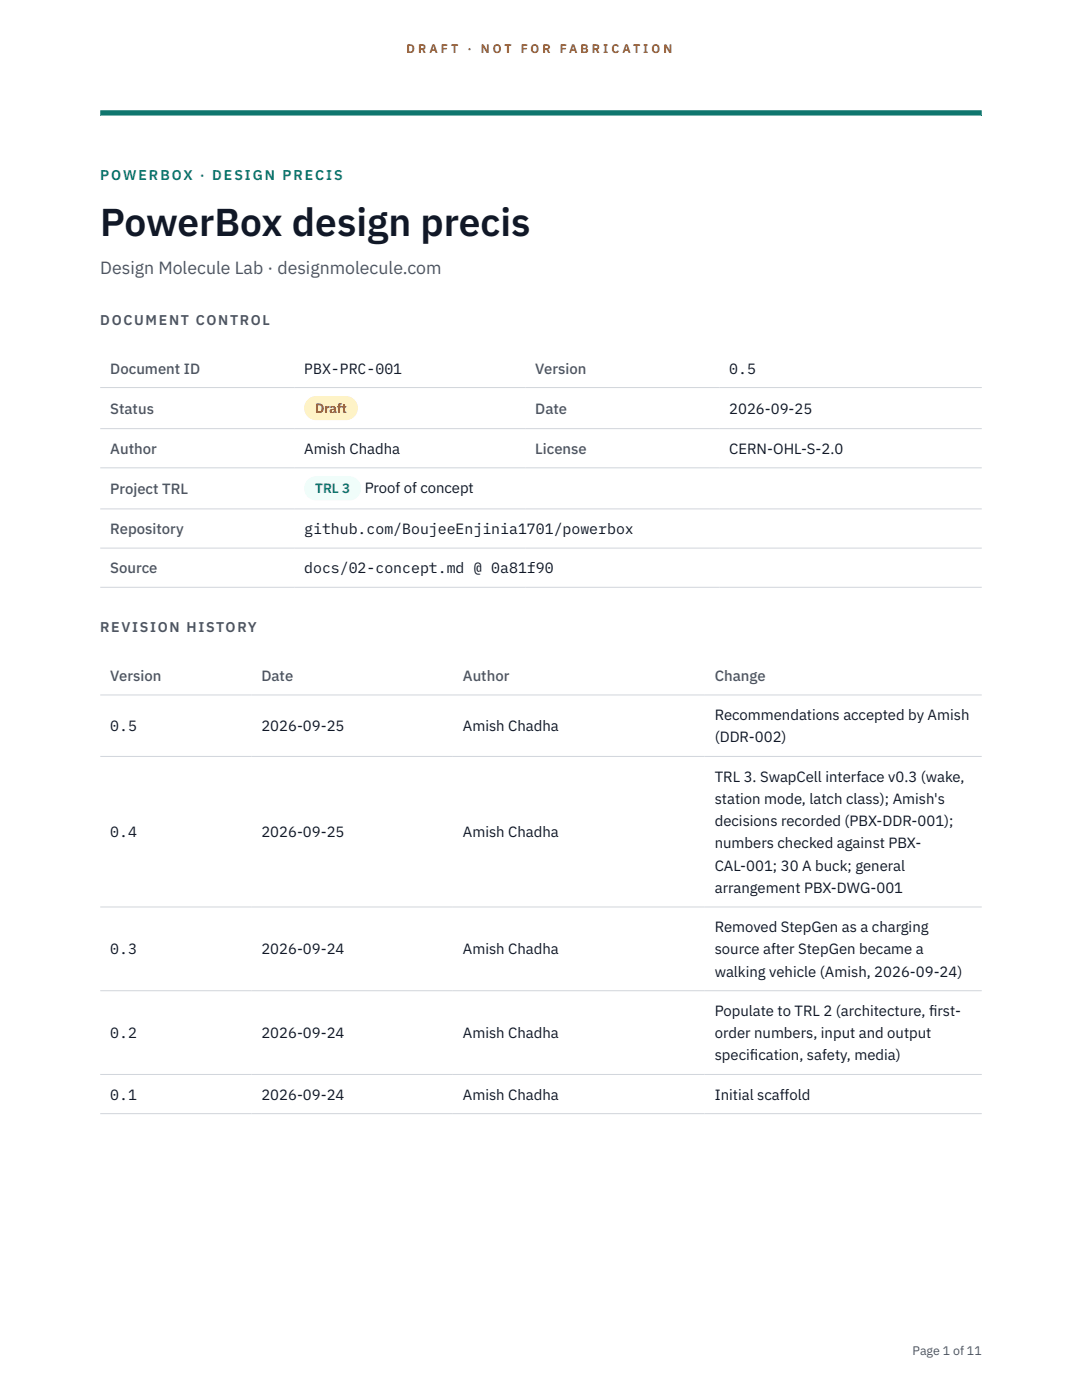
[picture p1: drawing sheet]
<svg xmlns="http://www.w3.org/2000/svg" width="216mm" height="279mm" viewBox="0 0 216 279" stroke-linecap="round" stroke-linejoin="round" font-family="sans-serif">
<defs><g id="words">
<text font-size="7.8" fill="#111827" x="20" y="47.1">PowerBox design precis</text>
<text font-size="3.5" fill="#4b5563" x="20" y="54.6">Design Molecule Lab · designmolecule.com</text>
<g font-size="3" fill="#4b5563">
<text x="22" y="74.5">Document ID</text>
<text x="106.8" y="74.5">Version</text>
<text x="22" y="82.6">Status</text>
<text x="106.8" y="82.6">Date</text>
<text x="22" y="90.6">Author</text>
<text x="106.8" y="90.6">License</text>
<text x="22" y="98.6">Project TRL</text>
<text x="22" y="106.6">Repository</text>
<text x="22" y="114.4">Source</text>
<text x="22" y="135.9">Version</text>
<text x="52.2" y="135.9">Date</text>
<text x="92.4" y="135.9">Author</text>
<text x="142.6" y="135.9">Change</text>
</g>
<g font-size="3" fill="#111827">
<text x="60.7" y="74.5">PBX-PRC-001</text>
<text x="145.5" y="74.5">0.5</text>
<text x="145.5" y="82.6">2026-09-25</text>
<text x="60.7" y="90.6">Amish Chadha</text>
<text x="145.5" y="90.6">CERN-OHL-S-2.0</text>
<text x="72.8" y="98.5">Proof of concept</text>
<text x="60.7" y="106.6">github.com/BoujeeEnjinia1701/powerbox</text>
<text x="60.7" y="114.4">docs/02-concept.md @ 0a81f90</text>
<text x="142.6" y="143.7">Recommendations accepted by Amish</text>
<text x="22" y="145.9">0.5</text>
<text x="52.2" y="145.9">2026-09-25</text>
<text x="92.4" y="145.9">Amish Chadha</text>
<text x="142.6" y="148.2">(DDR-002)</text>
<text x="142.6" y="156">TRL 3. SwapCell interface v0.3 (wake,</text>
<text x="142.6" y="160.4">station mode, latch class); Amish's</text>
<text x="22" y="167.1">0.4</text>
<text x="52.2" y="167.1">2026-09-25</text>
<text x="92.4" y="167.1">Amish Chadha</text>
<text x="142.6" y="164.9">decisions recorded (PBX-DDR-001);</text>
<text x="142.6" y="169.3">numbers checked against PBX-</text>
<text x="142.6" y="173.8">CAL-001; 30 A buck; general</text>
<text x="142.6" y="178.2">arrangement PBX-DWG-001</text>
<text x="22" y="190.5">0.3</text>
<text x="52.2" y="190.5">2026-09-24</text>
<text x="92.4" y="190.5">Amish Chadha</text>
<text x="142.6" y="186">Removed StepGen as a charging</text>
<text x="142.6" y="190.5">source after StepGen became a</text>
<text x="142.6" y="194.9">walking vehicle (Amish, 2026-09-24)</text>
<text x="142.6" y="202.7">Populate to TRL 2 (architecture, f</text>
<text x="185.4" y="202.7">irst-</text>
<text x="22" y="207.2">0.2</text>
<text x="52.2" y="207.2">2026-09-24</text>
<text x="92.4" y="207.2">Amish Chadha</text>
<text x="142.6" y="207.2">order numbers, input and output</text>
<text x="142.6" y="211.6">specif</text>
<text x="149.6" y="211.6">ication, safety, media)</text>
<text x="22" y="219.5">0.1</text>
<text x="52.2" y="219.5">2026-09-24</text>
<text x="92.4" y="219.5">Amish Chadha</text>
<text x="142.6" y="219.5">Initial scaffold</text>
</g>
<text font-size="2.8" fill="#0f766e" x="20" y="36">POWERBOX · DESIGN PRECIS</text>
<g font-size="2.8" fill="#4b5563">
<text x="20" y="64.8">DOCUMENT CONTROL</text>
<text x="20" y="126.2">REVISION HISTORY</text>
</g>
<text font-size="2.7" fill="#92400e" x="62.9" y="82.5">Draft</text>
<text font-size="2.7" fill="#0f766e" x="62.9" y="98.5">TRL 3</text>
<g font-size="2.5" fill="#b45309">
<text x="81.1" y="10.5">D R A F T</text>
<text x="93.3" y="10.5">·</text>
<text x="95.9" y="10.5">N O T</text>
<text x="103.9" y="10.5">F O R</text>
<text x="111.7" y="10.5">F A B R I C A T I O N</text>
</g>
<text font-size="2.5" fill="#4b5563" x="182.1" y="270.3">Page 1 of 11</text>
</g></defs>
<path d="M20 23.1h175.9zM20 22h175.9v1.1h-175.9z" fill-rule="evenodd" fill="#0f766e"/>
<path d="M20 77.3h175.9M20 85.5h175.9M20 93.4h175.9M20 101.6h175.9M20 109.4h175.9M20 117.2h175.9M20 138.7h175.9M20 151h175.9M20 181h175.9M20 197.7h175.9M20 214.4h175.9M20 222.3h175.9" fill="none" stroke="#d1d5db" stroke-width=".2"/>
<path d="M60.7 79h10.7v4.9h-10.7z" fill="#fef3c7"/>
<path d="M60.7 95.1h11.4v4.8h-11.4z" fill="#f0fdfa"/>
<use href="#words"/>
</svg>
